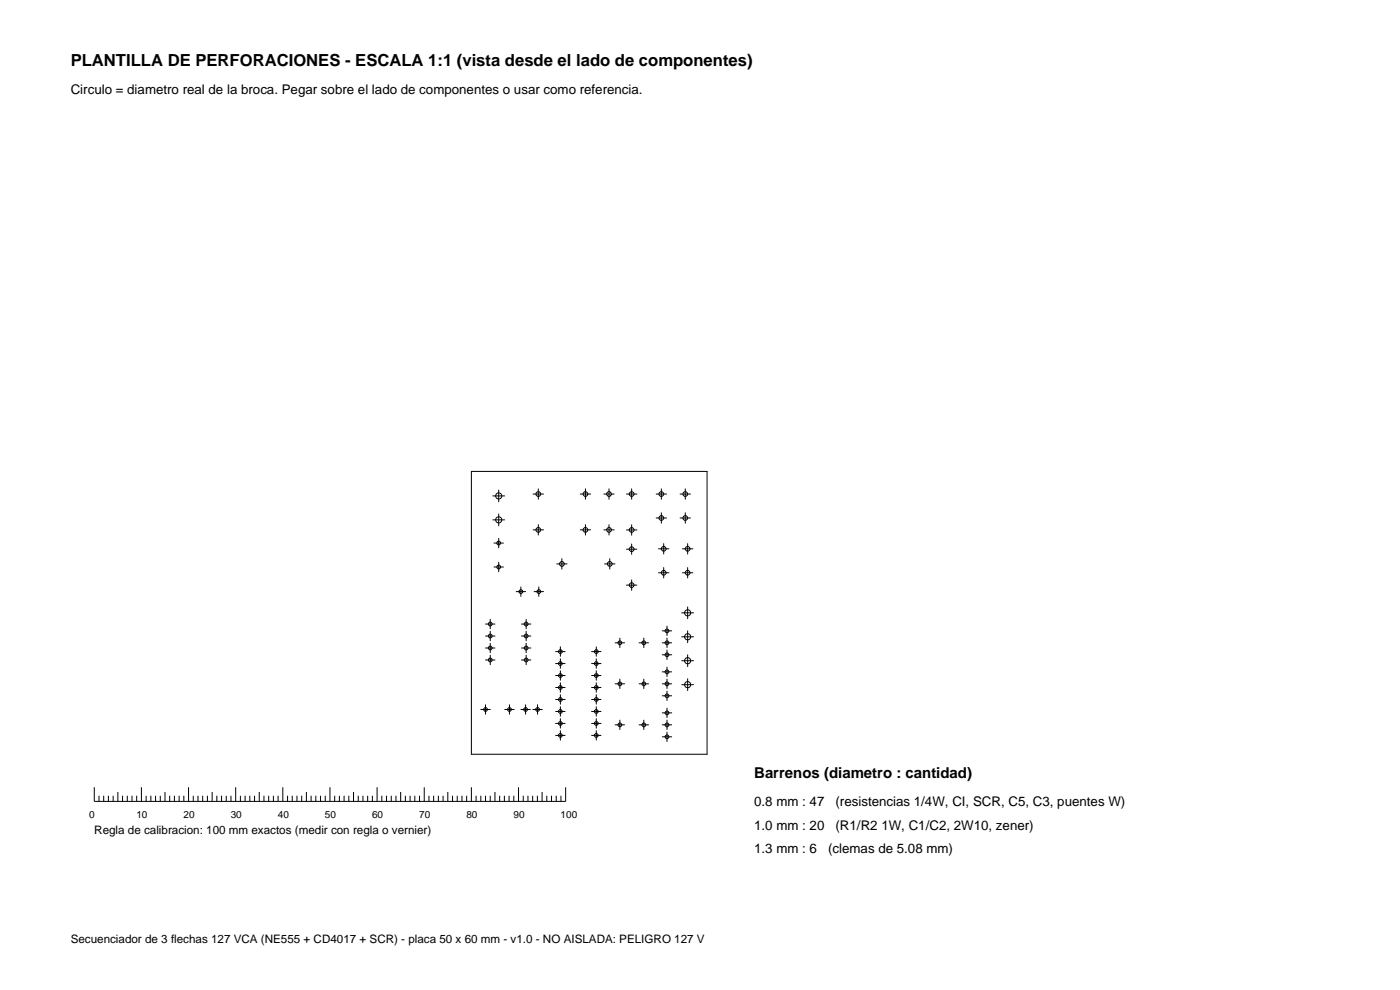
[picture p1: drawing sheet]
<svg xmlns="http://www.w3.org/2000/svg" width="297mm" height="210mm" viewBox="0 0 297 210" stroke-linecap="round" stroke-linejoin="round" font-family="sans-serif">
<defs><g id="words">
<text font-size="3.5" x="15" y="14">PLANTILLA DE PERFORACIONES - ESCALA 1:1 (vista desde el lado de componentes)</text>
<text font-size="3.2" x="160" y="165">Barrenos (diametro : cantidad)</text>
<g font-size="2.8">
<text x="15" y="20">Circulo = diametro real de la broca. Pegar sobre el lado de componentes o usar como referencia.</text>
<text x="160" y="171">0.8 mm : 47</text>
<text x="177.3" y="171">(resistencias 1/4W, CI, SCR, C5, C3, puentes W)</text>
<text x="160" y="176">1.0 mm : 20</text>
<text x="177.3" y="176">(R1/R2 1W, C1/C2, 2W10, zener)</text>
<text x="160" y="181">1.3 mm : 6</text>
<text x="175.7" y="181">(clemas de 5.08 mm)</text>
</g>
<g font-size="2.5">
<text x="20" y="177">Regla de calibracion: 100 mm exactos (medir con regla o vernier)</text>
<text x="15" y="200">Secuenciador de 3 flechas 127 VCA (NE555 + CD4017 + SCR) - placa 50 x 60 mm - v1.0 - NO AISLADA: PELIGRO 127 V</text>
</g>
<g font-size="2.1">
<text x="18.9" y="173.5">0</text>
<text x="28.9" y="173.5">10</text>
<text x="38.9" y="173.5">20</text>
<text x="48.9" y="173.5">30</text>
<text x="58.9" y="173.5">40</text>
<text x="68.9" y="173.5">50</text>
<text x="78.9" y="173.5">60</text>
<text x="88.9" y="173.5">70</text>
<text x="98.9" y="173.5">80</text>
<text x="108.9" y="173.5">90</text>
<text x="118.9" y="173.5">100</text>
</g>
</g></defs>
<g fill="none" stroke="#000" stroke-width=".21">
<path d="M100 100h50v60h-50zM104.5 105.2h2.5M104.5 110.3h2.5M104.8 115.2h2M105.8 104v2.5M105.8 109v2.5M105.8 114.2v2M105.8 119.3v2M113.1 104.8h2.2M113.1 112.4h2.2M114.2 103.7v2.2M114.2 111.3v2.2"/>
<path d="M118.1 119.6h2.2M119.2 118.5v2.2M123.1 104.8h2.2M123.1 112.4h2.2M124.2 103.7v2.2M124.2 111.3v2.2M128.1 104.8h2.2M128.1 112.4h2.2M128.3 119.6h2.2M129.2 103.7v2.2M129.2 111.3v2.2M129.4 118.5v2.2"/>
<path d="M132.9 104.8h2.2M132.9 112.4h2.2M132.9 116.5h2.2M134 103.7v2.2M134 111.3v2.2M134 115.4v2.2M139.2 104.8h2.2M139.2 109.9h2.2M139.7 116.4h2.2M140.3 103.7v2.2M140.3 108.8v2.2M140.8 115.3v2.2"/>
<path d="M144.3 104.8h2.2M144.3 109.9h2.2M144.8 116.4h2.2M145.4 103.7v2.2M145.4 108.8v2.2M145.9 115.3v2.2M103 132.4h2M103 134.9h2M103 137.5h2M104 131.4v2M104 133.9v2M104 136.5v2"/>
<path d="M104 139v2M104.8 120.3h2M109.5 125.5h2M110.5 124.5v2M110.6 132.4h2M110.6 134.9h2M110.6 137.5h2M111.6 131.4v2M111.6 133.9v2M111.6 136.5v2M111.6 139v2M113.3 125.5h2"/>
<path d="M114.3 124.5v2M117.9 138.2h2M118.9 137.2v2M118.9 139.8v2M125.5 138.2h2M126.5 137.2v2M126.5 139.8v2M130.5 136.4h2M131.5 135.4v2M132.9 124.1h2.2M134 123v2.2M135.6 136.4h2"/>
<path d="M136.6 135.4v2M139.7 121.5h2.2M140.5 136.4h2M140.5 133.8h2M140.5 138.9h2M140.8 120.4v2.2M141.5 132.8v2M141.5 135.4v2M141.5 137.9v2M144.6 130h2.5M144.6 135.1h2.5M144.8 121.5h2.2"/>
<path d="M145.9 120.4v2.2M145.9 128.8v2.5M145.9 133.8v2.5M145.9 138.9v2.5M102 150.5h2M103 140h2M103 149.5v2M107.1 150.5h2M108.1 149.5v2M110.5 150.5h2M110.6 140h2M111.5 149.5v2"/>
<path d="M113 150.5h2M114 149.5v2M117.9 140.8h2M117.9 143.3h2M117.9 145.8h2M117.9 148.4h2M117.9 150.9h2M117.9 153.5h2M117.9 156h2M118.9 142.3v2M118.9 144.8v2M118.9 147.4v2"/>
<path d="M118.9 149.9v2M118.9 152.5v2M118.9 155v2M125.5 140.8h2M125.5 143.3h2M125.5 145.8h2M125.5 148.4h2M125.5 150.9h2M125.5 153.5h2M125.5 156h2M126.5 142.3v2M126.5 144.8v2"/>
<path d="M126.5 147.4v2M126.5 149.9v2M126.5 152.5v2M126.5 155v2M130.5 145.1h2M130.5 153.8h2M131.5 144.1v2M131.5 152.8v2M135.6 145.1h2M135.6 153.8h2M136.6 144.1v2M136.6 152.8v2"/>
<path d="M140.5 145.1h2M140.5 153.8h2M140.5 142.5h2M140.5 147.6h2M140.5 151.2h2M140.5 156.3h2M141.5 141.5v2M141.5 144.1v2M141.5 146.6v2M141.5 150.2v2M141.5 152.8v2M141.5 155.3v2"/>
<path d="M144.6 140.2h2.5M144.6 145.2h2.5M145.9 144v2.5M20 167v3h100v-3M21 168.8v1.2M22 168.8v1.2M23 168.8v1.2M24 168.8v1.2M25 168v2M26 168.8v1.2M27 168.8v1.2M28 168.8v1.2"/>
<path d="M29 168.8v1.2M30 167v3M31 168.8v1.2M32 168.8v1.2M33 168.8v1.2M34 168.8v1.2M35 168v2M36 168.8v1.2M37 168.8v1.2M38 168.8v1.2M39 168.8v1.2M40 167v3"/>
<path d="M41 168.8v1.2M42 168.8v1.2M43 168.8v1.2M44 168.8v1.2M45 168v2M46 168.8v1.2M47 168.8v1.2M48 168.8v1.2M49 168.8v1.2M50 167v3M51 168.8v1.2M52 168.8v1.2"/>
<path d="M53 168.8v1.2M54 168.8v1.2M55 168v2M56 168.8v1.2M57 168.8v1.2M58 168.8v1.2M59 168.8v1.2M60 167v3M61 168.8v1.2M62 168.8v1.2M63 168.8v1.2M64 168.8v1.2"/>
<path d="M65 168v2M66 168.8v1.2M67 168.8v1.2M68 168.8v1.2M69 168.8v1.2M70 167v3M71 168.8v1.2M72 168.8v1.2M73 168.8v1.2M74 168.8v1.2M75 168v2M76 168.8v1.2"/>
<path d="M77 168.8v1.2M78 168.8v1.2M79 168.8v1.2M80 167v3M81 168.8v1.2M82 168.8v1.2M83 168.8v1.2M84 168.8v1.2M85 168v2M86 168.8v1.2M87 168.8v1.2M88 168.8v1.2"/>
<path d="M89 168.8v1.2M90 167v3M91 168.8v1.2M92 168.8v1.2M93 168.8v1.2M94 168.8v1.2M95 168v2M96 168.8v1.2M97 168.8v1.2M98 168.8v1.2M99 168.8v1.2M100 167v3"/>
<path d="M101 168.8v1.2M102 168.8v1.2M103 168.8v1.2M104 168.8v1.2M105 168v2M106 168.8v1.2M107 168.8v1.2M108 168.8v1.2M109 168.8v1.2M110 167v3M111 168.8v1.2M112 168.8v1.2"/>
<path d="M113 168.8v1.2M114 168.8v1.2M115 168v2M116 168.8v1.2M117 168.8v1.2M118 168.8v1.2M119 168.8v1.2"/>
<circle cx="105.8" cy="105.2" r=".65"/>
<circle cx="105.8" cy="110.3" r=".65"/>
<circle cx="105.8" cy="115.2" r=".4"/>
<circle cx="114.2" cy="104.8" r=".5"/>
<circle cx="114.2" cy="112.4" r=".5"/>
<circle cx="119.2" cy="119.6" r=".5"/>
<circle cx="124.2" cy="112.4" r=".5"/>
<circle cx="124.2" cy="104.8" r=".5"/>
<circle cx="129.2" cy="112.4" r=".5"/>
<circle cx="129.2" cy="104.8" r=".5"/>
<circle cx="129.4" cy="119.6" r=".5"/>
<circle cx="134" cy="116.5" r=".5"/>
<circle cx="134" cy="104.8" r=".5"/>
<circle cx="134" cy="112.4" r=".5"/>
<circle cx="140.3" cy="109.9" r=".5"/>
<circle cx="140.3" cy="104.8" r=".5"/>
<circle cx="140.8" cy="116.4" r=".5"/>
<circle cx="145.4" cy="109.9" r=".5"/>
<circle cx="145.4" cy="104.8" r=".5"/>
<circle cx="145.9" cy="116.4" r=".5"/>
<circle cx="104" cy="140" r=".4"/>
<circle cx="104" cy="134.9" r=".4"/>
<circle cx="104" cy="132.4" r=".4"/>
<circle cx="104" cy="137.5" r=".4"/>
<circle cx="105.8" cy="120.3" r=".4"/>
<circle cx="110.5" cy="125.5" r=".4"/>
<circle cx="111.6" cy="134.9" r=".4"/>
<circle cx="111.6" cy="140" r=".4"/>
<circle cx="111.6" cy="132.4" r=".4"/>
<circle cx="111.6" cy="137.5" r=".4"/>
<circle cx="114.3" cy="125.5" r=".4"/>
<circle cx="118.9" cy="138.2" r=".4"/>
<circle cx="126.5" cy="138.2" r=".4"/>
<circle cx="131.5" cy="136.4" r=".4"/>
<circle cx="134" cy="124.1" r=".5"/>
<circle cx="136.6" cy="136.4" r=".4"/>
<circle cx="140.8" cy="121.5" r=".5"/>
<circle cx="141.5" cy="138.9" r=".4"/>
<circle cx="141.5" cy="136.4" r=".4"/>
<circle cx="141.5" cy="133.8" r=".4"/>
<circle cx="145.9" cy="121.5" r=".5"/>
<circle cx="145.9" cy="130" r=".65"/>
<circle cx="145.9" cy="135.1" r=".65"/>
<circle cx="103" cy="150.5" r=".4"/>
<circle cx="108.1" cy="150.5" r=".4"/>
<circle cx="111.5" cy="150.5" r=".4"/>
<circle cx="114" cy="150.5" r=".4"/>
<circle cx="118.9" cy="140.8" r=".4"/>
<circle cx="118.9" cy="145.8" r=".4"/>
<circle cx="118.9" cy="153.5" r=".4"/>
<circle cx="118.9" cy="156" r=".4"/>
<circle cx="118.9" cy="148.4" r=".4"/>
<circle cx="118.9" cy="143.3" r=".4"/>
<circle cx="118.9" cy="150.9" r=".4"/>
<circle cx="126.5" cy="140.8" r=".4"/>
<circle cx="126.5" cy="148.4" r=".4"/>
<circle cx="126.5" cy="153.5" r=".4"/>
<circle cx="126.5" cy="156" r=".4"/>
<circle cx="126.5" cy="145.8" r=".4"/>
<circle cx="126.5" cy="143.3" r=".4"/>
<circle cx="126.5" cy="150.9" r=".4"/>
<circle cx="131.5" cy="145.1" r=".4"/>
<circle cx="131.5" cy="153.8" r=".4"/>
<circle cx="136.6" cy="145.1" r=".4"/>
<circle cx="136.6" cy="153.8" r=".4"/>
<circle cx="141.5" cy="145.1" r=".4"/>
<circle cx="141.5" cy="142.5" r=".4"/>
<circle cx="141.5" cy="147.6" r=".4"/>
<circle cx="141.5" cy="156.3" r=".4"/>
<circle cx="141.5" cy="153.8" r=".4"/>
<circle cx="141.5" cy="151.2" r=".4"/>
<circle cx="145.9" cy="140.2" r=".65"/>
<circle cx="145.9" cy="145.2" r=".65"/>
</g>
<use href="#words"/>
</svg>
